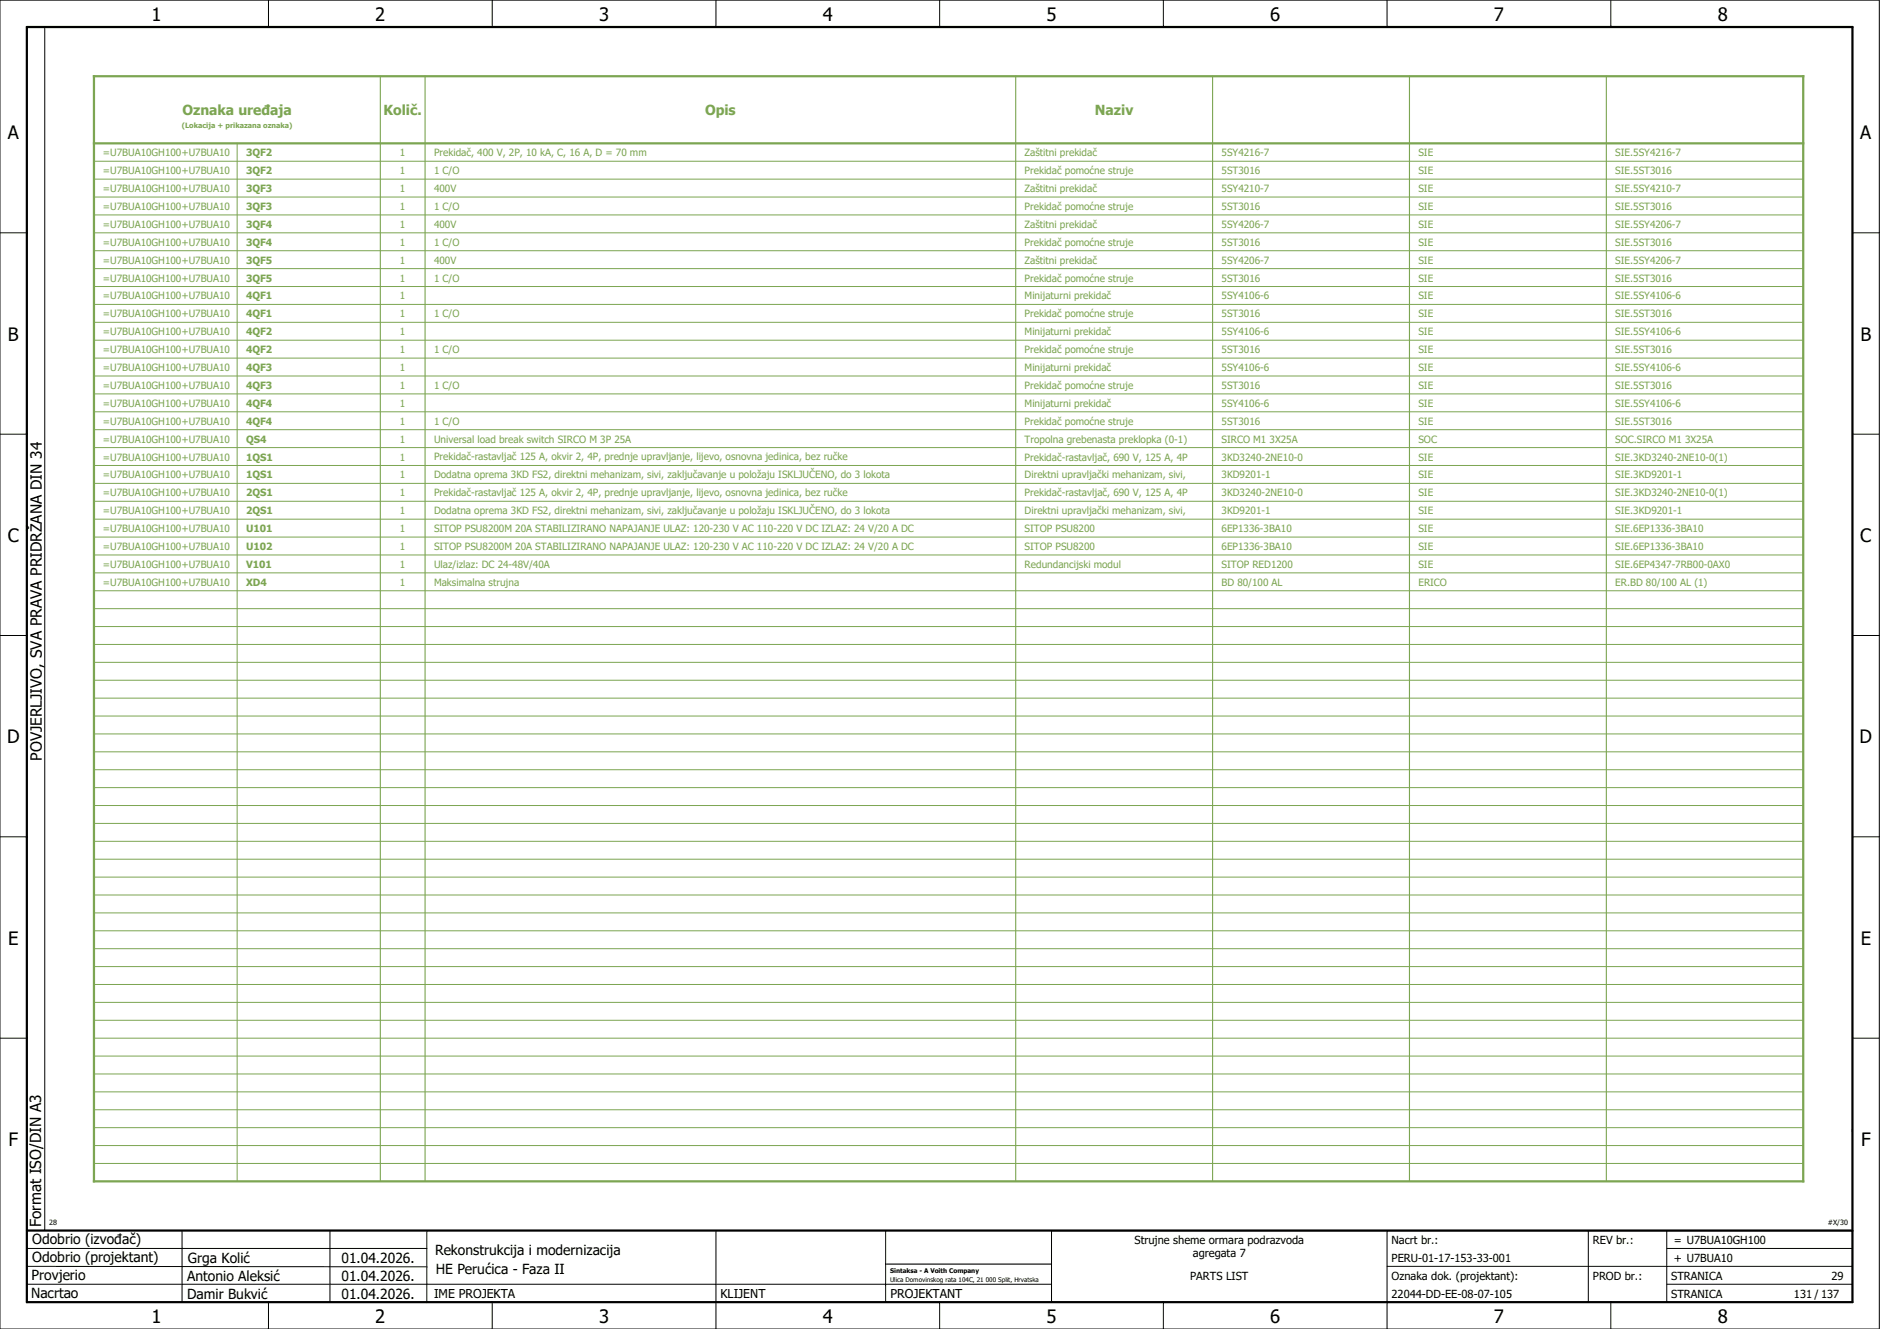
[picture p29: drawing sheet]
<svg xmlns="http://www.w3.org/2000/svg" width="420mm" height="297mm" viewBox="0 0 420 297" stroke-linecap="round" stroke-linejoin="round" font-family="sans-serif">
<defs><g id="words">
<g font-size="4.1">
<text x="33.9" y="4.7">1</text>
<text x="83.9" y="4.7">2</text>
<text x="133.9" y="4.7">3</text>
<text x="183.9" y="4.7">4</text>
<text x="233.9" y="4.7">5</text>
<text x="283.9" y="4.7">6</text>
<text x="333.9" y="4.7">7</text>
<text x="383.9" y="4.7">8</text>
<text x="1.8" y="31.2">A</text>
<text x="415.8" y="31.2">A</text>
<text x="1.8" y="76.2">B</text>
<text x="415.8" y="76.2">B</text>
<text x="1.8" y="121.2">C</text>
<text x="415.8" y="121.2">C</text>
<text x="1.6" y="166.2">D</text>
<text x="415.6" y="166.2">D</text>
<text x="1.8" y="211.2">E</text>
<text x="415.8" y="211.2">E</text>
<text x="1.9" y="256.2">F</text>
<text x="415.9" y="256.2">F</text>
<text x="33.9" y="295.7">1</text>
<text x="83.9" y="295.7">2</text>
<text x="133.9" y="295.7">3</text>
<text x="183.9" y="295.7">4</text>
<text x="233.9" y="295.7">5</text>
<text x="283.9" y="295.7">6</text>
<text x="333.9" y="295.7">7</text>
<text x="383.9" y="295.7">8</text>
</g>
<g font-size="3.4">
<text x="9.4" y="170" transform="rotate(-90 9.4 170)">POVJERLJIVO, SVA PRAVA PRIDRŽANA DIN 34</text>
<text x="9.2" y="274.3" transform="rotate(-90 9.2 274.3)">Format ISO/DIN A3</text>
</g>
<g font-size="3.1" fill="#7ca552">
<text x="40.8" y="25.8">Oznaka uređaja</text>
<text x="85.7" y="25.8">Količ.</text>
<text x="157.6" y="25.8">Opis</text>
<text x="244.7" y="25.8">Naziv</text>
</g>
<g font-size="3.1">
<text x="7.2" y="278.1">Odobrio (izvođač)</text>
<text x="97.2" y="280.5">Rekonstrukcija i modernizacija</text>
<text x="7.1" y="286.1">Provjerio</text>
<text x="7.2" y="282.1">Odobrio (projektant)</text>
<text x="41.8" y="286.2">Antonio Aleksić</text>
<text x="42" y="282.3">Grga Kolić</text>
<text x="76.3" y="282.3">01.04.2026.</text>
<text x="76.3" y="286.3">01.04.2026.</text>
<text x="97.4" y="284.8">HE Perućica - Faza II</text>
<text x="6.9" y="290">Nacrtao</text>
<text x="41.8" y="290.3">Damir Bukvić</text>
<text x="76.3" y="290.3">01.04.2026.</text>
</g>
<g font-size="2.7">
<text x="97" y="290.1">IME PROJEKTA</text>
<text x="161" y="290.1">KLIJENT</text>
<text x="199" y="290.1">PROJEKTANT</text>
</g>
<g font-size="2.5">
<text x="253.5" y="278">Strujne sheme ormara podrazvoda</text>
<text x="266.6" y="281">agregata 7</text>
<text x="311" y="278">Nacrt br.:</text>
<text x="356" y="278">REV br.:</text>
<text x="374.1" y="278">= U7BUA10GH100</text>
<text x="266" y="286">PARTS LIST</text>
<text x="311" y="286">Oznaka dok. (projektant):</text>
<text x="311" y="282">PERU-01-17-153-33-001</text>
<text x="356" y="286">PROD br.:</text>
<text x="373.5" y="286">STRANICA</text>
<text x="374.1" y="282.1">+ U7BUA10</text>
<text x="409.3" y="286">29</text>
<text x="311" y="290">22044-DD-EE-08-07-105</text>
<text x="373.5" y="290">STRANICA</text>
<text x="400.9" y="290">131 / 137</text>
</g>
<g font-size="2.2" fill="#7ca552">
<text x="23" y="34.9">=U7BUA10GH100+U7BUA10</text>
<text x="55" y="34.9">3QF2</text>
<text x="89.4" y="34.9">1</text>
<text x="97" y="34.9">Prekidač, 400 V, 2P, 10 kA, C, 16 A, D = 70 mm</text>
<text x="229" y="34.9">Zaštitni prekidač</text>
<text x="273" y="34.9">5SY4216-7</text>
<text x="317" y="34.9">SIE</text>
<text x="361" y="34.9">SIE.5SY4216-7</text>
<text x="23" y="38.9">=U7BUA10GH100+U7BUA10</text>
<text x="55" y="38.9">3QF2</text>
<text x="89.4" y="38.9">1</text>
<text x="97" y="38.9">1 C/O</text>
<text x="229" y="38.9">Prekidač pomoćne struje</text>
<text x="273" y="38.9">5ST3016</text>
<text x="317" y="38.9">SIE</text>
<text x="361" y="38.9">SIE.5ST3016</text>
<text x="23" y="42.9">=U7BUA10GH100+U7BUA10</text>
<text x="23" y="46.9">=U7BUA10GH100+U7BUA10</text>
<text x="55" y="42.9">3QF3</text>
<text x="55" y="46.9">3QF3</text>
<text x="89.4" y="42.9">1</text>
<text x="89.4" y="46.9">1</text>
<text x="97" y="42.9">400V</text>
<text x="97" y="46.9">1 C/O</text>
<text x="229" y="42.9">Zaštitni prekidač</text>
<text x="229" y="46.9">Prekidač pomoćne struje</text>
<text x="273" y="42.9">5SY4210-7</text>
<text x="273" y="46.9">5ST3016</text>
<text x="317" y="42.9">SIE</text>
<text x="317" y="46.9">SIE</text>
<text x="361" y="42.9">SIE.5SY4210-7</text>
<text x="361" y="46.9">SIE.5ST3016</text>
<text x="23" y="50.9">=U7BUA10GH100+U7BUA10</text>
<text x="55" y="50.9">3QF4</text>
<text x="89.4" y="50.9">1</text>
<text x="97" y="50.9">400V</text>
<text x="229" y="50.9">Zaštitni prekidač</text>
<text x="273" y="50.9">5SY4206-7</text>
<text x="317" y="50.9">SIE</text>
<text x="361" y="50.9">SIE.5SY4206-7</text>
<text x="23" y="54.9">=U7BUA10GH100+U7BUA10</text>
<text x="23" y="58.9">=U7BUA10GH100+U7BUA10</text>
<text x="55" y="54.9">3QF4</text>
<text x="55" y="58.9">3QF5</text>
<text x="89.4" y="54.9">1</text>
<text x="89.4" y="58.9">1</text>
<text x="97" y="54.9">1 C/O</text>
<text x="97" y="58.9">400V</text>
<text x="229" y="54.9">Prekidač pomoćne struje</text>
<text x="229" y="58.9">Zaštitni prekidač</text>
<text x="273" y="54.9">5ST3016</text>
<text x="273" y="58.9">5SY4206-7</text>
<text x="317" y="54.9">SIE</text>
<text x="317" y="58.9">SIE</text>
<text x="361" y="54.9">SIE.5ST3016</text>
<text x="361" y="58.9">SIE.5SY4206-7</text>
<text x="23" y="62.9">=U7BUA10GH100+U7BUA10</text>
<text x="55" y="62.9">3QF5</text>
<text x="89.4" y="62.9">1</text>
<text x="97" y="62.9">1 C/O</text>
<text x="229" y="62.9">Prekidač pomoćne struje</text>
<text x="273" y="62.9">5ST3016</text>
<text x="317" y="62.9">SIE</text>
<text x="361" y="62.9">SIE.5ST3016</text>
<text x="23" y="66.9">=U7BUA10GH100+U7BUA10</text>
<text x="23" y="70.9">=U7BUA10GH100+U7BUA10</text>
<text x="55" y="66.9">4QF1</text>
<text x="55" y="70.9">4QF1</text>
<text x="89.4" y="66.9">1</text>
<text x="89.4" y="70.9">1</text>
<text x="97" y="70.9">1 C/O</text>
<text x="229" y="66.9">Minijaturni prekidač</text>
<text x="229" y="70.9">Prekidač pomoćne struje</text>
<text x="273" y="66.9">5SY4106-6</text>
<text x="273" y="70.9">5ST3016</text>
<text x="317" y="66.9">SIE</text>
<text x="317" y="70.9">SIE</text>
<text x="361" y="66.9">SIE.5SY4106-6</text>
<text x="361" y="70.9">SIE.5ST3016</text>
<text x="23" y="74.9">=U7BUA10GH100+U7BUA10</text>
<text x="55" y="74.9">4QF2</text>
<text x="89.4" y="74.9">1</text>
<text x="229" y="74.9">Minijaturni prekidač</text>
<text x="273" y="74.9">5SY4106-6</text>
<text x="317" y="74.9">SIE</text>
<text x="361" y="74.9">SIE.5SY4106-6</text>
<text x="23" y="78.9">=U7BUA10GH100+U7BUA10</text>
<text x="23" y="82.9">=U7BUA10GH100+U7BUA10</text>
<text x="55" y="78.9">4QF2</text>
<text x="55" y="82.9">4QF3</text>
<text x="89.4" y="78.9">1</text>
<text x="89.4" y="82.9">1</text>
<text x="97" y="78.9">1 C/O</text>
<text x="229" y="78.9">Prekidač pomoćne struje</text>
<text x="229" y="82.9">Minijaturni prekidač</text>
<text x="273" y="78.9">5ST3016</text>
<text x="273" y="82.9">5SY4106-6</text>
<text x="317" y="78.9">SIE</text>
<text x="317" y="82.9">SIE</text>
<text x="361" y="78.9">SIE.5ST3016</text>
<text x="361" y="82.9">SIE.5SY4106-6</text>
<text x="23" y="86.9">=U7BUA10GH100+U7BUA10</text>
<text x="55" y="86.9">4QF3</text>
<text x="89.4" y="86.9">1</text>
<text x="97" y="86.9">1 C/O</text>
<text x="229" y="86.9">Prekidač pomoćne struje</text>
<text x="273" y="86.9">5ST3016</text>
<text x="317" y="86.9">SIE</text>
<text x="361" y="86.9">SIE.5ST3016</text>
<text x="23" y="90.9">=U7BUA10GH100+U7BUA10</text>
<text x="23" y="94.9">=U7BUA10GH100+U7BUA10</text>
<text x="55" y="90.9">4QF4</text>
<text x="55" y="94.9">4QF4</text>
<text x="89.4" y="90.9">1</text>
<text x="89.4" y="94.9">1</text>
<text x="97" y="94.9">1 C/O</text>
<text x="229" y="90.9">Minijaturni prekidač</text>
<text x="229" y="94.9">Prekidač pomoćne struje</text>
<text x="273" y="90.9">5SY4106-6</text>
<text x="273" y="94.9">5ST3016</text>
<text x="317" y="90.9">SIE</text>
<text x="317" y="94.9">SIE</text>
<text x="361" y="90.9">SIE.5SY4106-6</text>
<text x="361" y="94.9">SIE.5ST3016</text>
<text x="23" y="98.9">=U7BUA10GH100+U7BUA10</text>
<text x="55" y="98.9">QS4</text>
<text x="89.4" y="98.9">1</text>
<text x="97" y="98.9">Universal load break switch SIRCO M 3P 25A</text>
<text x="229" y="98.9">Tropolna grebenasta preklopka (0-1)</text>
<text x="273" y="98.9">SIRCO M1 3X25A</text>
<text x="317" y="98.9">SOC</text>
<text x="361" y="98.9">SOC.SIRCO M1 3X25A</text>
<text x="23" y="102.9">=U7BUA10GH100+U7BUA10</text>
<text x="23" y="106.9">=U7BUA10GH100+U7BUA10</text>
<text x="55" y="102.9">1QS1</text>
<text x="55" y="106.9">1QS1</text>
<text x="89.4" y="102.9">1</text>
<text x="89.4" y="106.9">1</text>
<text x="97" y="102.9">Prekidač-rastavljač 125 A, okvir 2, 4P, prednje upravljanje, lijevo, osnovna jedinica, bez ručke</text>
<text x="97" y="106.9">Dodatna oprema 3KD FS2, direktni mehanizam, sivi, zaključavanje u položaju ISKLJUČENO, do 3 lokota</text>
<text x="229" y="102.9">Prekidač-rastavljač, 690 V, 125 A, 4P</text>
<text x="229" y="106.9">Direktni upravljački mehanizam, sivi,</text>
<text x="273" y="102.9">3KD3240-2NE10-0</text>
<text x="273" y="106.9">3KD9201-1</text>
<text x="317" y="102.9">SIE</text>
<text x="317" y="106.9">SIE</text>
<text x="361" y="102.9">SIE.3KD3240-2NE10-0(1)</text>
<text x="361" y="106.9">SIE.3KD9201-1</text>
<text x="23" y="110.9">=U7BUA10GH100+U7BUA10</text>
<text x="55" y="110.9">2QS1</text>
<text x="89.4" y="110.9">1</text>
<text x="97" y="110.9">Prekidač-rastavljač 125 A, okvir 2, 4P, prednje upravljanje, lijevo, osnovna jedinica, bez ručke</text>
<text x="229" y="110.9">Prekidač-rastavljač, 690 V, 125 A, 4P</text>
<text x="273" y="110.9">3KD3240-2NE10-0</text>
<text x="317" y="110.9">SIE</text>
<text x="361" y="110.9">SIE.3KD3240-2NE10-0(1)</text>
<text x="23" y="114.9">=U7BUA10GH100+U7BUA10</text>
<text x="23" y="118.9">=U7BUA10GH100+U7BUA10</text>
<text x="55" y="114.9">2QS1</text>
<text x="55" y="118.9">U101</text>
<text x="89.4" y="114.9">1</text>
<text x="89.4" y="118.9">1</text>
<text x="97" y="114.9">Dodatna oprema 3KD FS2, direktni mehanizam, sivi, zaključavanje u položaju ISKLJUČENO, do 3 lokota</text>
<text x="97" y="118.9">SITOP PSU8200M 20A STABILIZIRANO NAPAJANJE ULAZ: 120-230 V AC 110-220 V DC IZLAZ: 24 V/20 A DC</text>
<text x="229" y="114.9">Direktni upravljački mehanizam, sivi,</text>
<text x="229" y="118.9">SITOP PSU8200</text>
<text x="273" y="114.9">3KD9201-1</text>
<text x="273" y="118.9">6EP1336-3BA10</text>
<text x="317" y="114.9">SIE</text>
<text x="317" y="118.9">SIE</text>
<text x="361" y="114.9">SIE.3KD9201-1</text>
<text x="361" y="118.9">SIE.6EP1336-3BA10</text>
<text x="23" y="122.9">=U7BUA10GH100+U7BUA10</text>
<text x="55" y="122.9">U102</text>
<text x="89.4" y="122.9">1</text>
<text x="97" y="122.9">SITOP PSU8200M 20A STABILIZIRANO NAPAJANJE ULAZ: 120-230 V AC 110-220 V DC IZLAZ: 24 V/20 A DC</text>
<text x="229" y="122.9">SITOP PSU8200</text>
<text x="273" y="122.9">6EP1336-3BA10</text>
<text x="317" y="122.9">SIE</text>
<text x="361" y="122.9">SIE.6EP1336-3BA10</text>
<text x="23" y="126.9">=U7BUA10GH100+U7BUA10</text>
<text x="23" y="130.9">=U7BUA10GH100+U7BUA10</text>
<text x="55" y="126.9">V101</text>
<text x="55" y="130.9">XD4</text>
<text x="89.4" y="126.9">1</text>
<text x="89.4" y="130.9">1</text>
<text x="97" y="126.9">Ulaz/izlaz: DC 24-48V/40A</text>
<text x="97" y="130.9">Maksimalna strujna</text>
<text x="229" y="126.9">Redundancijski modul</text>
<text x="273" y="126.9">SITOP RED1200</text>
<text x="273" y="130.9">BD 80/100 AL</text>
<text x="317" y="126.9">SIE</text>
<text x="317" y="130.9">ERICO</text>
<text x="361" y="126.9">SIE.6EP4347-7RB00-0AX0</text>
<text x="361" y="130.9">ER.BD 80/100 AL (1)</text>
</g>
<text font-size="1.6" fill="#7ca552" x="40.6" y="28.7">(Lokacija + prikazana oznaka)</text>
<g font-size="1.6">
<text x="11" y="273.7">28</text>
<text x="408.5" y="273.7">#X/30</text>
</g>
<g font-size="1.4">
<text x="198.9" y="284.4">Sintaksa - A Voith Company</text>
<text x="198.9" y="286.4">Ulica Domovinskog rata 104C, 21 000 Split, Hrvatska</text>
</g>
</g></defs>
<g fill="none" stroke="#000" stroke-width=".22">
<path d="M0 0h420v297h-420zM10 6v269M60 0v6M110 0v6M160 0v6M210 0v6M260 0v6M310 0v6M360 0v6M0 52h6M414 52h6M0 97h6"/>
<path d="M414 97h6M0 142h6M414 142h6M414 176.3v87.4M0 187h6M414 187h6M0 232h6M414 232h6M6 279h89.4M40.7 275v16M73.7 274.9v16M95.4 275.1v16"/>
<path d="M160 275v22M197.9 275.1v16M310 275v22M355 275v16M372.5 279h41.5M372.5 275v16M414 275h-179v16M6 283l89.4 .1M6 287h229M60 291v6M110 291v6M197.9 282.5h37.1"/>
<path d="M210 291v6M260 291v6M310 283h104M360 291v6M372.5 287h41.5"/>
</g>
<path d="M6 6h408v285h-408zM6 275h408" fill="none" stroke="#000" stroke-width=".5"/>
<path d="M85 17v247M95 17v247M227 17v247M271 17v247M315 17v247M359 17v247" fill="none" stroke="#7ca552" stroke-width=".25"/>
<g fill="none" stroke="#7ca552" stroke-width=".22">
<path d="M21 36h382M53 32v232M21 40h382M21 56h382M21 48h382M21 44h382M21 52h382M21 68h382M21 76h382M21 64h382M21 60h382M21 72h382"/>
<path d="M21 96h382M21 84h382M21 88h382M21 92h382M21 80h382M21 112h382M21 100h382M21 104h382M21 108h382M21 116h382M21 120h382M21 132h382"/>
<path d="M21 136h382M21 128h382M21 124h382M21 144h382M21 156h382M21 152h382M21 140h382M21 148h382M21 168h382M21 160h382M21 164h382M21 176h382"/>
<path d="M21 172h382M21 196h382M21 188h382M21 184h382M21 192h382M21 180h382M21 200h382M21 208h382M21 204h382M21 216h382M21 212h382M21 220h382"/>
<path d="M21 232h382M21 228h382M21 236h382M21 224h382M21 252h382M21 244h382M21 240h382M21 248h382M21 256h382M21 260h382"/>
</g>
<path d="M21 17h382v247h-382zM21 32h382" fill="none" stroke="#7ca552" stroke-width=".5"/>
<use href="#words"/>
</svg>
